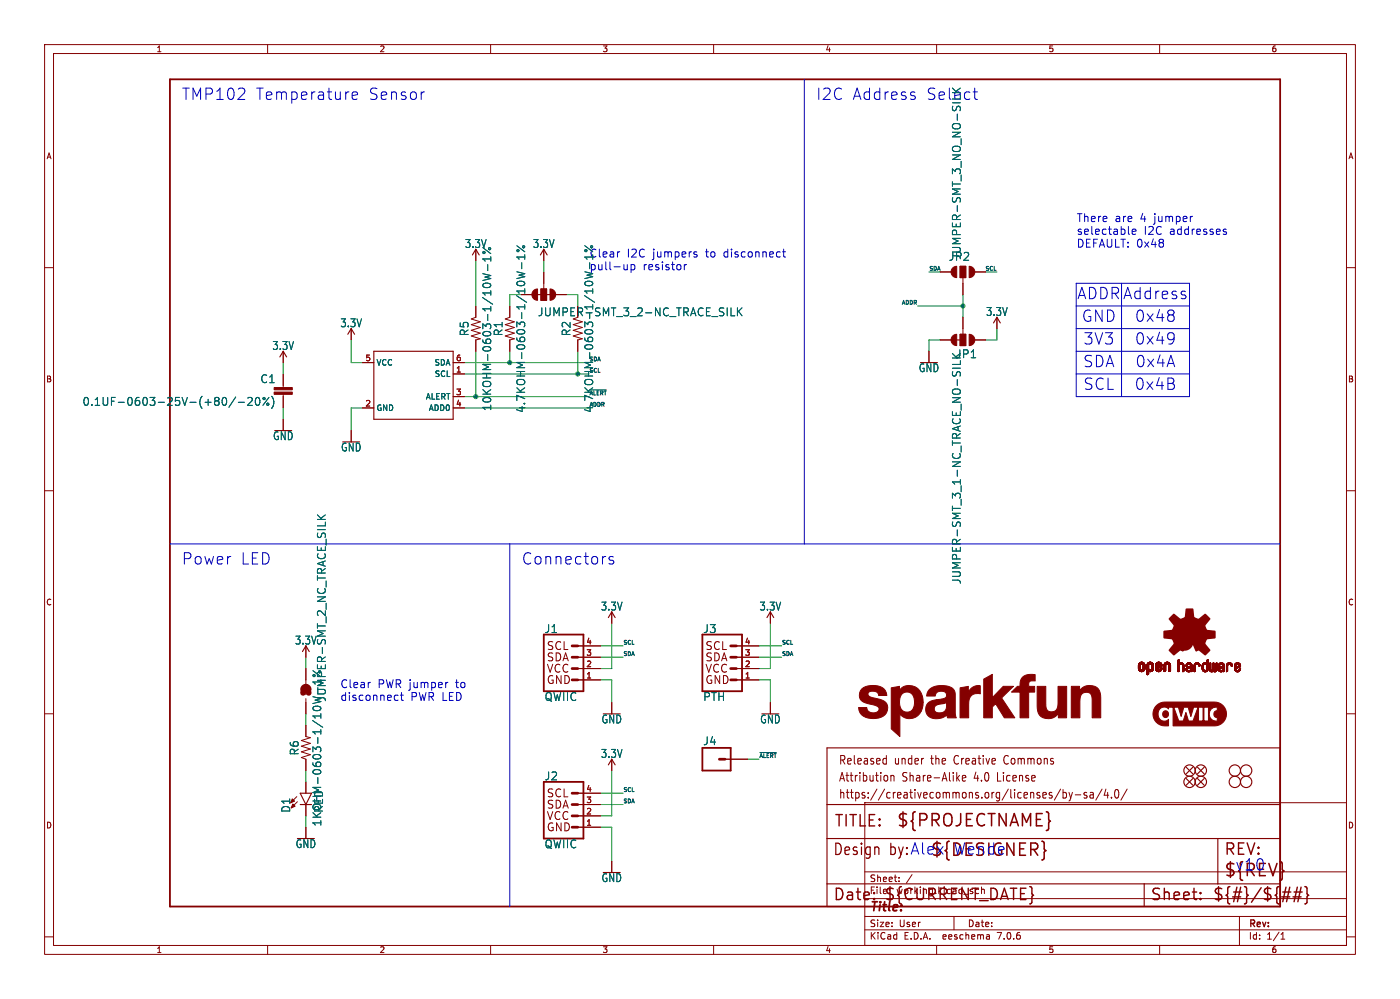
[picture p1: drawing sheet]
<svg xmlns="http://www.w3.org/2000/svg" width="314mm" height="224mm" viewBox="0 0 314 224" stroke-linecap="round" stroke-linejoin="round" font-family="sans-serif">
<defs><g id="words">
<g font-size="3.8" fill="#840000">
<text x="200.9" y="185.7">${PROJECTNAME}</text>
<text x="208.5" y="192.3">${DESIGNER}</text>
<text x="274.3" y="196.9">${REV}</text>
</g>
<g font-size="3.5" fill="#0000c2">
<text x="40.6" y="22.6">TMP102</text>
<text x="57.2" y="22.6">Temperature</text>
<text x="82.4" y="22.6">Sensor</text>
<text x="182.9" y="22.6">I2C</text>
<text x="190.9" y="22.6">Address</text>
<text x="241.5" y="67.3">ADDR</text>
<text x="251.8" y="67.3">Address</text>
<text x="242.5" y="72.4">GND</text>
<text x="242.9" y="77.4">3V3</text>
<text x="254.4" y="77.4">0x49</text>
<text x="254.4" y="72.4">0x48</text>
<text x="242.8" y="82.5">SDA</text>
<text x="254.6" y="82.5">0x4A</text>
<text x="242.9" y="87.6">SCL</text>
<text x="254.4" y="87.6">0x4B</text>
<text x="40.6" y="126.8">Power</text>
<text x="53.8" y="126.8">LED</text>
<text x="116.8" y="126.8">Connectors</text>
<text x="213.6" y="191.8">Wende</text>
<text x="199.4" y="192.1">by:Alex</text>
<text x="276.9" y="195.3">v10</text>
</g>
<text font-size="3.5" fill="#006464" x="207.5" y="22.6">Select</text>
<g font-size="3.5" fill="#840000">
<text x="186.9" y="185.7">TITLE:</text>
<text x="186.7" y="192.1">Design</text>
<text x="274.3" y="192.1">REV:</text>
<text x="186.7" y="202.2">Date:</text>
<text x="198.1" y="202.2">${CURRENT_DATE}</text>
<text x="257.8" y="202.2">Sheet:</text>
<text x="271.8" y="202.2">${#}/${##}</text>
</g>
<text font-size="2.8" fill="#840000" x="194.9" y="204.8">Title:</text>
<g font-size="2.7" fill="#840000">
<text x="188" y="171.7">Released</text>
<text x="200.5" y="171.7">under</text>
<text x="208.9" y="171.7">the</text>
<text x="214.3" y="171.7">Creative</text>
<text x="225.8" y="171.7">Commons</text>
<text x="188" y="175.5">Attribution</text>
<text x="188" y="179.3">https://creativecommons.org/licenses/by-sa/4.0/</text>
<text x="202.2" y="175.5">Share-Alike</text>
<text x="218.5" y="175.5">4.0</text>
<text x="224" y="175.5">License</text>
</g>
<g font-size="2.5" fill="#0000c2">
<text x="241.3" y="49.9">There</text>
<text x="241.3" y="52.8">selectable</text>
<text x="249.9" y="49.9">are</text>
<text x="255.6" y="49.9">4</text>
<text x="256.4" y="52.8">I2C</text>
<text x="258.7" y="49.9">jumper</text>
<text x="262.2" y="52.8">addresses</text>
<text x="140.5" y="57.8">I2C</text>
<text x="146.3" y="57.8">jumpers</text>
<text x="158.2" y="57.8">to</text>
<text x="162.3" y="57.8">disconnect</text>
<text x="241.3" y="55.6">DEFAULT: 0x48</text>
<text x="144" y="60.7">resistor</text>
<text x="76.2" y="154.4">Clear</text>
<text x="84.6" y="154.4">PWR jumper</text>
<text x="102.2" y="154.4">to</text>
<text x="76.2" y="157.2">disconnect</text>
<text x="92" y="157.2">PWR LED</text>
</g>
<g font-size="2.5" fill="#006464">
<text x="104.2" y="55.8">3.3V</text>
<text x="119.4" y="55.8">3.3V</text>
<text x="132.1" y="57.8">Clear</text>
<text x="212.6" y="58.6">JP2</text>
<text x="215.6" y="58.3" transform="rotate(-90 215.6 58.3)">JUMPER-SMT_3_NO_NO-SILK</text>
<text x="132.1" y="60.7">pull-up</text>
<text x="221" y="71">3.3V</text>
<text x="76.2" y="73.6">3.3V</text>
<text x="105.3" y="75.4" transform="rotate(-90 105.3 75.4)">R5</text>
<text x="112.9" y="75.4" transform="rotate(-90 112.9 75.4)">R1</text>
<text x="128.1" y="75.4" transform="rotate(-90 128.1 75.4)">R2</text>
<text x="61" y="78.6">3.3V</text>
<text x="205.9" y="83.6">GND</text>
<text x="214.2" y="80.5">JP1</text>
<text x="58.3" y="86.1">C1</text>
<text x="18.4" y="91.2">0.1UF-0603-25V-(+80/-20%)</text>
<text x="110.3" y="92.2" transform="rotate(-90 110.3 92.2)">10KOHM-0603-1/10W-1%</text>
<text x="118" y="92.6" transform="rotate(-90 118 92.6)">4.7KOHM-0603-1/10W-1%</text>
<text x="133.2" y="92.6" transform="rotate(-90 133.2 92.6)">4.7KOHM-0603-1/10W-1%</text>
<text x="61.1" y="98.9">GND</text>
<text x="76.4" y="101.4">GND</text>
<text x="215.6" y="131" transform="rotate(-90 215.6 131)">JUMPER-SMT_3_1-NC_TRACE_NO-SILK</text>
<text x="134.6" y="137.1">3.3V</text>
<text x="170.2" y="137.1">3.3V</text>
<text x="122" y="142.1">J1</text>
<text x="157.6" y="142.1">J3</text>
<text x="66.1" y="144.7">3.3V</text>
<text x="73.3" y="157.4" transform="rotate(-90 73.3 157.4)">JUMPER-SMT_2_NC_TRACE_SILK</text>
<text x="122" y="157.3">QWIIC</text>
<text x="157.6" y="157.3">PTH</text>
<text x="134.8" y="162.4">GND</text>
<text x="157.6" y="167.2">J4</text>
<text x="170.3" y="162.4">GND</text>
<text x="67.2" y="169.4" transform="rotate(-90 67.2 169.4)">R6</text>
<text x="134.6" y="170.1">3.3V</text>
<text x="122" y="175.1">J2</text>
<text x="65.3" y="182.3" transform="rotate(-90 65.3 182.3)">D1</text>
<text x="72.2" y="185.3" transform="rotate(-90 72.2 185.3)">1KOHM-0603-1/10W-1%</text>
<text x="72.6" y="182.3" transform="rotate(-90 72.6 182.3)">RED</text>
<text x="66.2" y="190.3">GND</text>
<text x="122" y="190.3">QWIIC</text>
<text x="134.8" y="197.9">GND</text>
</g>
<g font-size="2.5" fill="#840000">
<text x="120.5" y="71.1">JUMPER-SMT_3_2-NC_TRACE_SILK</text>
<text x="122.4" y="146">SCL</text>
<text x="122.4" y="148.5">SDA</text>
<text x="158" y="146">SCL</text>
<text x="158" y="148.5">SDA</text>
<text x="122.4" y="153.6">GND</text>
<text x="122.4" y="151.1">VCC</text>
<text x="158" y="153.6">GND</text>
<text x="158" y="151.1">VCC</text>
<text x="122.4" y="179">SCL</text>
<text x="122.4" y="181.6">SDA</text>
<text x="122.4" y="184.1">VCC</text>
<text x="122.4" y="186.6">GND</text>
</g>
<g font-size="2.1" fill="#840000">
<text x="194.9" y="197.9">Sheet:</text>
<text x="194.9" y="200.6">File:</text>
<text x="201" y="200.6">working.kicad_sch</text>
<text x="194.9" y="208">Size:</text>
<text x="201.6" y="208">User</text>
<text x="216.9" y="208">Date:</text>
<text x="279.9" y="208.2">Rev:</text>
<text x="194.9" y="210.8">KiCad</text>
<text x="202.6" y="210.8">E.D.A.</text>
<text x="211.5" y="210.8">eeschema</text>
<text x="223.9" y="210.8">7.0.6</text>
<text x="279.9" y="210.8">Id:</text>
<text x="284" y="210.8">1/1</text>
</g>
<g font-size="1.8" fill="#840000">
<text x="35" y="11.9">1</text>
<text x="85" y="11.9">2</text>
<text x="135" y="11.9">3</text>
<text x="185" y="11.9">4</text>
<text x="235" y="11.9">5</text>
<text x="285" y="11.9">6</text>
<text x="10.3" y="35.9">A</text>
<text x="302.2" y="35.9">A</text>
<text x="10.3" y="85.9">B</text>
<text x="302.1" y="85.9">B</text>
<text x="10.3" y="135.9">C</text>
<text x="302.1" y="135.9">C</text>
<text x="10.3" y="185.9">D</text>
<text x="302.1" y="185.9">D</text>
<text x="35" y="213.8">1</text>
<text x="85" y="213.8">2</text>
<text x="135" y="213.8">3</text>
<text x="185" y="213.8">4</text>
<text x="235" y="213.8">5</text>
<text x="285" y="213.8">6</text>
</g>
<g font-size="1.8" fill="#a90000">
<text x="81.8" y="81">5</text>
<text x="102.2" y="83.6">1</text>
<text x="102.2" y="81">6</text>
<text x="102.2" y="88.6">3</text>
<text x="81.8" y="91.2">2</text>
<text x="102.2" y="91.2">4</text>
<text x="131.4" y="149.6">2</text>
<text x="131.4" y="147.1">3</text>
<text x="131.4" y="144.5">4</text>
<text x="166.9" y="149.6">2</text>
<text x="166.9" y="147.1">3</text>
<text x="166.9" y="144.5">4</text>
<text x="131.4" y="152.1">1</text>
<text x="166.9" y="152.1">1</text>
<text x="131.4" y="177.5">4</text>
<text x="131.4" y="185.2">1</text>
<text x="131.4" y="182.6">2</text>
<text x="131.4" y="180.1">3</text>
</g>
<g font-size="1.8" fill="#006464">
<text x="84.3" y="82.1">VCC</text>
<text x="97.3" y="82.1">SDA</text>
<text x="95.4" y="89.8">ALERT</text>
<text x="97.4" y="84.7">SCL</text>
<text x="84.3" y="92.3">GND</text>
<text x="96.1" y="92.3">ADD0</text>
</g>
<g font-size="1.2" fill="#0f0f0f">
<text x="208.3" y="60.7">SDA</text>
<text x="220.8" y="60.7">SCL</text>
<text x="202" y="68.3">ADDR</text>
<text x="132.1" y="83.6">SCL</text>
<text x="132.1" y="81">SDA</text>
<text x="132.1" y="88.7">~{ALERT}</text>
<text x="139.7" y="147.1">SDA</text>
<text x="139.7" y="144.5">SCL</text>
<text x="175.3" y="147.1">SDA</text>
<text x="175.3" y="144.5">SCL</text>
<text x="170.2" y="169.9">~{ALERT}</text>
<text x="139.7" y="177.6">SCL</text>
<text x="139.7" y="180.1">SDA</text>
</g>
<text font-size="1.2" fill="#006464" x="132.1" y="91.2">ADDR</text>
</g></defs>
<g fill="none" stroke="#840000" stroke-width=".22">
<path d="M10 10h293.9v203.9h-293.9zM12 12h289.9v199.9h-289.9zM60 10v2M110 10v2M160 10v2M210 10v2M260 10v2M10 60h2M106.7 55.9v2.5M121.9 55.9v2.5M215.3 59.7h1.2v2.5h-1.2zM301.9 60h2"/>
<path d="M63.5 78.7v2.6M78.7 73.7v2.5M106.7 68.6v2.5l-1 .4 2 .6-2 .7 2 .6-2 .6 2 .7-2 .6 2 .6-1 .3v2.5M114.3 68.6v2.5l-1 .4 2 .6-2 .7 2 .6-2 .6 2 .7-2 .6 2 .6-1 .3v2.5M116.8 66h2.6M121.3 64.8h1.3v2.5h-1.3zM121.9 61v3.8M124.5 66h2.5M130.6 72.1l-2.1 .7 2.1 .6-2.1 .6 2.1 .7-2.1 .6 2.1 .6-1.1 .3v2.5M208.3 78.7v2.6M210.8 61h2.6M210.8 76.2h2.6"/>
<path d="M215.3 74.9h1.2v2.6h-1.2zM215.9 62.2v3.8M215.9 71.1v3.8M218.4 61h2.6M218.4 76.2h2.6M223.5 71.1v2.6M63.5 83.8v3.1M63.5 88.4v3M63.5 94v2.5M78.7 96.5v2.6M81.3 91.4h2.5M81.3 81.3h2.5"/>
<path d="M101.6 83.8h2.5M101.6 91.4h2.5M101.6 88.9h2.5M101.6 81.3h2.5M10 110h2M301.9 110h2M137.2 137.2v2.5M172.7 137.2v2.5M10 160h2M68.6 144.8v2.5M68.6 149.9v3.4M68.6 156.6v3.4"/>
<path d="M129.5 152.4h5.1M129.5 149.9h5.1M129.5 147.3h5.1M129.5 144.8h5.1M137.2 157.5v2.5M165.1 152.4h5.1M165.1 149.9h5.1M165.1 147.3h5.1M165.1 144.8h5.1M172.7 157.5v2.5M301.9 160h2M66.5 178.6l-1.3 1.4"/>
<path d="M66.7 179.7l-1.4 1.4M68.6 162.6v2.5l1 .3-2 .6 2 .6-2 .7 2 .6-2 .6 2 .7-2 .6 1 .4v2.5M68.6 175.3v2.5M129.5 177.8h5.1M137.2 170.2v2.5M162.6 170.2h5M193.9 179.9h108v32h-108zM198.3 170l.4 .1M198.7 169.3v2M198.7 171.2l-.4 .1M199 174v.9M199.7 173.8v1.3"/>
<path d="M199.7 174l.3-.2 .4 .1v1.2M214.7 174.4l.4 .7M215.1 173.8l-.6 .7M215.8 174.4l.7-.1v-.4l-.5-.1-.2 .3v.9h.7M237.8 176.9l-1.4 2.5M238.3 177v1.9M238.3 177.7l.5-.1 .3 .4-.1 .8h-.7M239.7 177.6l.4 1.3M240.1 178.9l-.4 .6M240.5 177.6l-.4 1.3M241.1 178.2h1.2M243.7 177.7l-.4-.1-.3 .3 .1 .3 .6 .1v.5h-.7"/>
<path d="M244.4 177.7h.7v1.2M245.1 178.1l-.5 .1-.2 .2 .2 .5 .5-.1M247.1 176.9l-1.4 2.5M248 176.9l-.4 1.4h1M248.3 177.6v1.3M249.2 178.7v.2M250.1 177.1l.4-.1a1.34 1.34 0 0 1 0 1.9h-.2a1.44 1.44 0 0 1-.2-1.8zM252.7 176.9l-1.4 2.5M68.6 180.3v2.6M68.6 185.4v2.6M129.5 185.4h5.1M129.5 182.9h5.1"/>
<path d="M129.5 180.3h5.1M137.2 193v2.6M193.9 195.4h108M201.6 197.5v.1M201.6 196.7v.1M204.5 196l-1.3 2M10 210h2M60 211.9v2M110 211.9v2M160 211.9v2M193.9 208.4h108M193.9 205.4h108"/>
<path d="M193.9 201.4h108M210 211.9v2M213.9 205.4v3M221.8 209.6l.1 .9M221.9 210.4l-.2 .1M221.9 209.9h-.2M260 211.9v2M277.9 205.4v6.5M287.2 210.5h.9M287.2 209.4l.4-.4v1.5M301.9 210h2"/>
</g>
<g fill="none" stroke="#840000" stroke-width=".25">
<path d="M105.9 57.2l.8-1.3 .7 1.3M121.2 57.2l.7-1.3 .8 1.3M78 74.9l.7-1.2 .8 1.2M83.8 78.7h17.8v15.3h-17.8zM120.1 66h3.9M213.4 76.2h2.5M222.8 72.4l.7-1.3 .8 1.3M62.7 80l.8-1.3 .8 1.3M136.4 138.4l.8-1.2 .7 1.2M172 138.4l.7-1.2 .8 1.2M67.8 146.1l.8-1.3 .7 1.3M68.6 153.9v1.8"/>
<path d="M67.3 177.8h2.5l-1.2 2.5zM136.4 171.5l.8-1.3 .7 1.3M185.4 167.6h101.6v35.6h-101.6zM265.9 172l1.6 1.5M265.9 174.5l1.6 1.5M267.5 174.5l-1.6 1.5M267.5 172l-1.6 1.5M268.5 174.5l1.5 1.5M268.5 172l1.5 1.5M270 174.5l-1.5 1.5M270 172l-1.5 1.5M67.3 180.3h2.5"/>
<path d="M185.4 198.1h101.6M185.4 180.3h101.6M185.4 188h101.6M256.5 198.1v5.1M273 188v10.1"/>
<circle cx="266.7" cy="172.7" r="1.27"/>
<circle cx="266.7" cy="175.3" r="1.27"/>
<circle cx="269.2" cy="172.7" r="1.27"/>
<circle cx="269.2" cy="175.3" r="1.27"/>
<circle cx="276.9" cy="175.3" r="1.27"/>
<circle cx="276.9" cy="172.7" r="1.27"/>
<circle cx="279.4" cy="172.7" r="1.27"/>
<circle cx="279.4" cy="175.3" r="1.27"/>
</g>
<g fill="#840000" stroke="#840000" stroke-width=".22">
<path d="M205 157.4l2 .1-.5 1.9-1.7-.8z"/>
<path d="M220.6 152.2l1.9-1v5.2l2.4-2.6h2.3l-2.6 2.6 2.9 4.5h-2.3l-2-3.1-.7 .7v2.4h-1.9z"/>
<path d="M209.9 156.9l1.3-.2 .2 1-1.1 .2z"/>
<path d="M215.3 154.2l1.8-.3v1.3a2.32 2.32 0 0 1 2.7-1.5l-.1 1.8a2.07 2.07 0 0 0-2.5 2.6v2.8h-1.9z"/>
<path d="M232.5 153.9h2v1.9a7.8 7.8 0 0 0 .3 3.3 1.42 1.42 0 0 0 1.6 .3 1.42 1.42 0 0 0 .8-1.4v-4.1h2l-.1 7h-1.1a.52 .52 0 0 1-.7-.1 .52 .52 0 0 1 0-.6v-.3a2.67 2.67 0 0 1-4.5 0l-.3-1.7z"/>
<path d="M240.2 153.8h1.2a.51 .51 0 0 1 .6 .1 .51 .51 0 0 1 .1 .7v.2a2.66 2.66 0 0 1 4.4 .1l.3 1v5h-1.9v-2a6.1 6.1 0 0 0-.5-3.5 1.43 1.43 0 0 0-1.5-.1 1.43 1.43 0 0 0-.8 1.4v4.2h-1.9z"/>
<path d="M199.8 154.2l1.9-.4v1a2.87 2.87 0 0 1 3-1.1 2.87 2.87 0 0 1 2.1 2.3l.2 1.5-2-.1a1.76 1.76 0 0 0-.7-1.9 1.76 1.76 0 0 0-2 0 2.97 2.97 0 0 0 .3 3.9 1.58 1.58 0 0 0 2.2-.8l1.7 .8a2.8 2.8 0 0 1-4.7 .6v5.1l-2-1.7z"/>
<path d="M193.2 154.4a4.4 4.4 0 0 1 5 0l.5 .9 .1 .6h-1.8a1.4 1.4 0 0 0-2.4-.5 .89 .89 0 0 0 1 1 5.1 5.1 0 0 1 3.2 1.4 2.36 2.36 0 0 1-2.4 3.2 3.3 3.3 0 0 1-3.8-1.8l-.1-.6h1.8a1.51 1.51 0 0 0 1.2 1.2 1.51 1.51 0 0 0 1.6-.7v-.4a4.1 4.1 0 0 0-2.6-1 1.9 1.9 0 0 1-1.7-1.2 1.9 1.9 0 0 1 .4-2.1z"/>
<path d="M229.3 151.8a4.3 4.3 0 0 1 2.8-.6l-.1 1.4a.93 .93 0 0 0-1 .1 .93 .93 0 0 0-.4 .9v.1a.62 .62 0 0 0 .9 .2h.5v1.2h-1.4v5.8h-1.9v-5.8h-1.9l.8-.8a.98 .98 0 0 1 1.1-.5v-.2a2.66 2.66 0 0 1 .6-1.8z"/>
<path d="M208.4 154.5a4.8 4.8 0 0 1 5.3 0 5.3 5.3 0 0 1 .5 3v2.3l.2 1.1h-1.3a.56 .56 0 0 1-.6-.1 .56 .56 0 0 1-.2-.6 3.2 3.2 0 0 1-4.5-.1 2.17 2.17 0 0 1 .1-2.3 2.17 2.17 0 0 1 2-.9l.4 1a.99 .99 0 0 0-.8 1.3 .99 .99 0 0 0 1.4 .6 1.74 1.74 0 0 0 1.3-2.1v-.3l-.8 .3-.2-1a.9 .9 0 0 0 1-1 .9 .9 0 0 0-1.2-.8 1.1 1.1 0 0 0-1.3 1.1h-1.9l.2-.9z"/>
<path d="M259.3 158.2l.8-.6 1.1-.2h11.1a2.67 2.67 0 0 1 2.7 2.7 2.67 2.67 0 0 1-2.7 2.6h-9.3v-4.2h.2l1.1 3.1h1l.6-1.9 .6 1.9h1l1.1-3.1h.1v3.1h2.2l.6-.4 .6 .3 .8 .1v-.8a.73 .73 0 0 1-.7-.7 .73 .73 0 0 1 .7-.8v-.8h-.1a1.59 1.59 0 0 0-1.5 .9 1.59 1.59 0 0 0 .2 1.8l-.6 .4v-3.1h-1v3.1h-.2v-3.1h-2.1l-.6 2.1-.6-2.1h-1l-.6 2.1-.6-2.1h-2.2v.4a1.45 1.45 0 0 0-1.9-.1 1.45 1.45 0 0 0-.3 1.9 1.33 1.33 0 0 0 2.2 .5v1.5h-.8a2.67 2.67 0 0 1-2.5-1.6 2.67 2.67 0 0 1 .6-2.9z"/>
<path d="M61.5 87.9h4v.5h-4z"/>
<path d="M61.5 86.9h4v.5h-4z"/>
<path d="M213.6 60.1l.9-.4v2.5a1.27 1.27 0 0 1-1.2-.8 1.27 1.27 0 0 1 .3-1.3z"/>
<path d="M215.3 59.7h1.2v2.5h-1.2z"/>
<path d="M217.3 59.7a1.27 1.27 0 0 1 1.3 1.3 1.27 1.27 0 0 1-1.3 1.2z"/>
<path d="M65.7 180.2l.5 .5-.9 .4z"/>
<path d="M119.6 65.1l.9-.3v2.5a1.27 1.27 0 0 1-1.1-.8 1.27 1.27 0 0 1 .2-1.4z"/>
<path d="M121.3 64.8h1.3v2.5h-1.3z"/>
<path d="M123.3 64.8a1.27 1.27 0 0 1 1.3 1.2h-1.3z"/>
<path d="M123.3 66h1.3a1.27 1.27 0 0 1-1.3 1.3z"/>
<path d="M213.6 75.3l.9-.4v2.6a1.27 1.27 0 0 1-1.2-.8 1.27 1.27 0 0 1 .3-1.4z"/>
<path d="M215.3 74.9h1.2v2.6h-1.2z"/>
<path d="M217.3 74.9a1.27 1.27 0 0 1 1.3 1.3 1.27 1.27 0 0 1-1.3 1.3z"/>
<path d="M255.2 149.9h.4z"/>
<path d="M255.2 149.8l.4 .1z"/>
<path d="M255.2 149.8h.4z"/>
<path d="M255.2 149.7l.4 .1z"/>
<path d="M255.2 149.7h.4z"/>
<path d="M255.2 149.6l.4 .1z"/>
<path d="M255.2 149.6h.4z"/>
<path d="M255.2 149.5l.4 .1z"/>
<path d="M255.2 149.5h.4z"/>
<path d="M255.2 149.4l.4 .1z"/>
<path d="M255.2 149.4h.4z"/>
<path d="M255.2 149.3l.4 .1z"/>
<path d="M255.2 149.3h.4z"/>
<path d="M255.2 149.2l.4 .1z"/>
<path d="M255.2 149.2h.4z"/>
<path d="M255.2 149.1l.4 .1z"/>
<path d="M255.2 149.1h.4z"/>
<path d="M255.3 149.9h.4z"/>
<path d="M255.3 149.9h.3z"/>
<path d="M255.3 149.1h.3z"/>
<path d="M255.3 149l.3 .1z"/>
<path d="M255.3 149h.4z"/>
<path d="M255.3 150h.4z"/>
<path d="M255.3 149.9l.4 .1z"/>
<path d="M255.3 148.9l.4 .1z"/>
<path d="M255.3 150.1h.5z"/>
<path d="M255.3 150.1h.4z"/>
<path d="M255.3 150l.4 .1z"/>
<path d="M255.3 148.9h.4z"/>
<path d="M255.3 148.9h.5z"/>
<path d="M255.3 148.8l.5 .1z"/>
<path d="M255.3 150.1l.6 .1z"/>
<path d="M255.3 148.8h.5z"/>
<path d="M255.3 148.8h.6z"/>
<path d="M255.3 150.2h1.3z"/>
<path d="M255.3 150.2h.6z"/>
<path d="M255.3 148.8h1.3z"/>
<path d="M255.4 150.2h1.2z"/>
<path d="M255.4 148.8h1.2z"/>
<path d="M255.4 148.7l1.2 .1z"/>
<path d="M255.4 150.2l1.2 .1z"/>
<path d="M255.4 148.7h1.2z"/>
<path d="M255.4 150.3h1.2z"/>
<path d="M255.4 148.7h1.1z"/>
<path d="M255.4 150.3h1.1z"/>
<path d="M255.4 148.6l1.1 .1z"/>
<path d="M255.5 150.3l1 .1z"/>
<path d="M255.5 148.6h1z"/>
<path d="M255.5 150.4h1z"/>
<path d="M255.5 150.4h.9z"/>
<path d="M255.5 148.6h.9z"/>
<path d="M255.6 148.5l.8 .1z"/>
<path d="M255.6 150.4h.8z"/>
<path d="M255.6 148.5h.8z"/>
<path d="M255.6 150.4l.8 .1z"/>
<path d="M255.6 150.5h.7z"/>
<path d="M255.6 148.5h.7z"/>
<path d="M255.7 150.5h.6z"/>
<path d="M255.7 148.5h.6z"/>
<path d="M255.7 150.5h.5z"/>
<path d="M255.7 148.5h.5z"/>
<path d="M255.8 150.5h.4z"/>
<path d="M255.8 148.4l.4 .1z"/>
<path d="M255.8 150.5h.3z"/>
<path d="M255.8 148.4h.3z"/>
<path d="M255.8 150.5l.3 .1z"/>
<path d="M255.9 150.6h.2z"/>
<path d="M255.9 148.4h.2z"/>
<path d="M256 148.8h.6z"/>
<path d="M256.1 150.2h.5z"/>
<path d="M256.1 148.8h.5z"/>
<path d="M256.1 150.1l.5 .1z"/>
<path d="M256.1 150.1h.5z"/>
<path d="M256.1 148.8l.5 .1z"/>
<path d="M256.1 148.9h.5z"/>
<path d="M256.2 150.1h.5z"/>
<path d="M256.2 148.9h.4z"/>
<path d="M256.2 148.9h.5z"/>
<path d="M256.2 150l.5 .1z"/>
<path d="M256.2 150h.5z"/>
<path d="M256.2 148.9l.5 .1z"/>
<path d="M256.2 149h.5z"/>
<path d="M256.3 150h.4z"/>
<path d="M256.3 149h.4z"/>
<path d="M256.3 149.9l.4 .1z"/>
<path d="M256.3 149.9h.4z"/>
<path d="M256.3 149.1h.4z"/>
<path d="M256.3 149l.4 .1z"/>
<path d="M256.3 149.8l.4 .1z"/>
<path d="M256.3 149.8h.4z"/>
<path d="M256.3 149.7l.4 .1z"/>
<path d="M256.3 149.7h.4z"/>
<path d="M256.3 149.6l.4 .1z"/>
<path d="M256.3 149.6h.4z"/>
<path d="M256.3 149.5l.4 .1z"/>
<path d="M256.3 149.5h.4z"/>
<path d="M256.3 149.4l.4 .1z"/>
<path d="M256.3 149.4h.4z"/>
<path d="M256.3 149.3l.4 .1z"/>
<path d="M256.3 149.3h.4z"/>
<path d="M256.3 149.2l.4 .1z"/>
<path d="M256.3 149.2h.4z"/>
<path d="M256.3 149.1l.4 .1z"/>
<path d="M257.2 151.2h.2z"/>
<path d="M257.2 151.2h.3z"/>
<path d="M257.2 151.1l.3 .1z"/>
<path d="M257.2 151.1h.3z"/>
<path d="M257.2 151l.3 .1z"/>
<path d="M257.2 151h.3z"/>
<path d="M257.2 150.9l.3 .1z"/>
<path d="M257.2 150.9h.3z"/>
<path d="M257.2 150.8l.3 .1z"/>
<path d="M257.2 150.8h.3z"/>
<path d="M257.2 150.7l.3 .1z"/>
<path d="M257.2 150.7h.3z"/>
<path d="M257.2 150.6l.3 .1z"/>
<path d="M257.2 150.6h.3z"/>
<path d="M257.2 150.5l.4 .1z"/>
<path d="M257.2 150.5h.4z"/>
<path d="M257.2 150.5h1z"/>
<path d="M257.2 150.5h1.1z"/>
<path d="M257.2 150.4l1.1 .1z"/>
<path d="M257.2 150.4h1.1z"/>
<path d="M257.2 150.4h1.2z"/>
<path d="M257.2 150.3l1.2 .1z"/>
<path d="M257.2 150.3h1.2z"/>
<path d="M257.2 150.3h1.3z"/>
<path d="M257.2 150.2l1.3 .1z"/>
<path d="M257.2 150.2h1.3z"/>
<path d="M257.2 150.2h.6z"/>
<path d="M257.2 150.1l.6 .1z"/>
<path d="M257.2 150.1h.6z"/>
<path d="M257.2 150.1h.5z"/>
<path d="M257.2 150.1h.4z"/>
<path d="M257.2 150l.4 .1z"/>
<path d="M257.2 150h.4z"/>
<path d="M257.2 149.9l.4 .1z"/>
<path d="M257.2 149.9h.4z"/>
<path d="M257.2 149.9h.3z"/>
<path d="M257.2 149.8l.3 .1z"/>
<path d="M257.2 149.8h.3z"/>
<path d="M257.2 149.7l.3 .1z"/>
<path d="M257.2 149.7h.3z"/>
<path d="M257.2 149.6l.3 .1z"/>
<path d="M257.2 149.6h.3z"/>
<path d="M257.2 149.5l.3 .1z"/>
<path d="M257.2 149.5h.3z"/>
<path d="M257.2 149.4l.3 .1z"/>
<path d="M257.2 149.4h.3z"/>
<path d="M257.2 149.3l.3 .1z"/>
<path d="M257.2 149.3h.3z"/>
<path d="M257.2 149.2l.3 .1z"/>
<path d="M257.2 149.2h.3z"/>
<path d="M257.2 149.1l.3 .1z"/>
<path d="M257.2 149.1h.3z"/>
<path d="M257.2 149.1h.4z"/>
<path d="M257.2 149l.4 .1z"/>
<path d="M257.2 149h.4z"/>
<path d="M257.2 151.2h.1z"/>
<path d="M257.2 148.9l.4 .1z"/>
<path d="M257.2 148.9h.4z"/>
<path d="M257.2 148.9h.5z"/>
<path d="M257.2 148.8l.5 .1z"/>
<path d="M257.2 148.8h.6z"/>
<path d="M257.2 148.8h1.3z"/>
<path d="M257.3 148.8h1.2z"/>
<path d="M257.3 148.7l1.2 .1z"/>
<path d="M257.3 148.7h1.2z"/>
<path d="M257.3 148.7h1.1z"/>
<path d="M257.3 148.6l1.1 .1z"/>
<path d="M257.4 148.6h1z"/>
<path d="M257.4 148.6h.9z"/>
<path d="M257.5 148.6h.8z"/>
<path d="M257.5 148.5l.8 .1z"/>
<path d="M257.5 148.5h.8z"/>
<path d="M257.5 148.5h.7z"/>
<path d="M257.6 148.5h.6z"/>
<path d="M257.6 150.5h.5z"/>
<path d="M257.6 148.5h.5z"/>
<path d="M257.7 150.5h.4z"/>
<path d="M257.7 148.5h.4z"/>
<path d="M257.7 148.4l.4 .1z"/>
<path d="M257.7 148.4h.3z"/>
<path d="M257.8 150.5l.2 .1z"/>
<path d="M257.8 148.4h.2z"/>
<path d="M257.8 150.6h.2z"/>
<path d="M257.9 148.8h.6z"/>
<path d="M258 150.2h.5z"/>
<path d="M258 150.1l.6 .1z"/>
<path d="M258 148.8h.6z"/>
<path d="M258 150.1h.6z"/>
<path d="M258 148.8l.6 .1z"/>
<path d="M258 148.9h.6z"/>
<path d="M258.1 150.1h.5z"/>
<path d="M258.1 148.9h.5z"/>
<path d="M258.1 150l.5 .1z"/>
<path d="M258.1 150h.5z"/>
<path d="M258.1 148.9l.5 .1z"/>
<path d="M258.2 150h.4z"/>
<path d="M258.2 149h.4z"/>
<path d="M258.2 149.9l.4 .1z"/>
<path d="M258.2 149.9h.4z"/>
<path d="M258.2 149l.4 .1z"/>
<path d="M258.2 149.1h.4z"/>
<path d="M258.2 149.8l.4 .1z"/>
<path d="M258.2 149.8h.4z"/>
<path d="M258.2 149.7l.4 .1z"/>
<path d="M258.2 149.7h.4z"/>
<path d="M258.2 149.6l.4 .1z"/>
<path d="M258.2 149.6h.4z"/>
<path d="M258.2 149.5l.4 .1z"/>
<path d="M258.2 149.5h.4z"/>
<path d="M258.2 149.4l.4 .1z"/>
<path d="M258.2 149.4h.4z"/>
<path d="M258.2 149.3l.4 .1z"/>
<path d="M258.2 149.3h.4z"/>
<path d="M258.2 149.2l.4 .1z"/>
<path d="M258.2 149.2h.4z"/>
<path d="M258.2 149.1l.4 .1z"/>
<path d="M259.1 150h.4z"/>
<path d="M259.1 149.9l.4 .1z"/>
<path d="M259.1 149.9h.4z"/>
<path d="M259.1 149.8l.4 .1z"/>
<path d="M259.1 149.8h.4z"/>
<path d="M259.1 149.8h.5z"/>
<path d="M259.1 149.7l.6 .1z"/>
<path d="M259.1 149.7h.6z"/>
<path d="M259.1 149.7h.7z"/>
<path d="M259.1 149.6l.8 .1z"/>
<path d="M259.1 149.6h.8z"/>
<path d="M259.1 149.6h.9z"/>
<path d="M259.1 149.6h1z"/>
<path d="M259.1 149.5l1 .1z"/>
<path d="M259.1 149.5h1z"/>
<path d="M259.1 149.5h1.1z"/>
<path d="M259.1 149.5h1.2z"/>
<path d="M259.1 149.4l1.2 .1z"/>
<path d="M259.1 149.4h1.2z"/>
<path d="M259.1 149.4h1.3z"/>
<path d="M259.1 149.4h1.4z"/>
<path d="M259.1 149.4h.4z"/>
<path d="M259.1 149.3l.4 .1z"/>
<path d="M259.1 149.3h.3z"/>
<path d="M259.1 149.2l.3 .1z"/>
<path d="M259.1 149.2h.3z"/>
<path d="M259.1 149.1l.3 .1z"/>
<path d="M259.1 149.1h.4z"/>
<path d="M259.1 149l.4 .1z"/>
<path d="M259.1 149h.4z"/>
<path d="M259.1 150.1h.5z"/>
<path d="M259.1 150l.4 .1z"/>
<path d="M259.1 148.9l.4 .1z"/>
<path d="M259.1 148.9h.4z"/>
<path d="M259.1 148.9h.5z"/>
<path d="M259.1 150.1h.6z"/>
<path d="M259.1 150.1l.6 .1z"/>
<path d="M259.1 148.8l.6 .1z"/>
<path d="M259.1 148.8h.6z"/>
<path d="M259.2 150.2h1.2z"/>
<path d="M259.2 150.2h.5z"/>
<path d="M259.2 148.8h.5z"/>
<path d="M259.2 148.8h1.2z"/>
<path d="M259.2 148.7l1.2 .1z"/>
<path d="M259.2 148.7h1.2z"/>
<path d="M259.2 150.2l1.2 .1z"/>
<path d="M259.2 150.3h1.2z"/>
<path d="M259.2 150.3h1.1z"/>
<path d="M259.3 150.3h1z"/>
<path d="M259.3 148.7h1z"/>
<path d="M259.3 148.6l1 .1z"/>
<path d="M259.3 150.3l1 .1z"/>
<path d="M259.3 148.6h1z"/>
<path d="M259.3 150.4h1z"/>
<path d="M259.3 150.4h.9z"/>
<path d="M259.4 148.6h.9z"/>
<path d="M259.4 150.4h.8z"/>
<path d="M259.4 148.6h.8z"/>
<path d="M259.4 148.5l.8 .1z"/>
<path d="M259.4 150.4l.8 .1z"/>
<path d="M259.4 148.5h.8z"/>
<path d="M259.4 150.5h.8z"/>
<path d="M259.4 148.5h.7z"/>
<path d="M259.5 150.5h.6z"/>
<path d="M259.5 148.5h.6z"/>
<path d="M259.5 149.4h1z"/>
<path d="M259.6 149.3l.9 .1z"/>
<path d="M259.6 148.5h.4z"/>
<path d="M259.6 150.5h.4z"/>
<path d="M259.6 149.3h.9z"/>
<path d="M259.6 148.4l.4 .1z"/>
<path d="M259.7 150.5l.2 .1z"/>
<path d="M259.7 149.3h.8z"/>
<path d="M259.7 148.4h.2z"/>
<path d="M259.7 150.6h.2z"/>
<path d="M259.8 149.3h.7z"/>
<path d="M259.8 149.2l.7 .1z"/>
<path d="M259.9 149.2h.6z"/>
<path d="M259.9 148.8h.5z"/>
<path d="M259.9 150.2h.5z"/>
<path d="M259.9 148.8h.6z"/>
<path d="M259.9 150.1l.5 .1z"/>
<path d="M259.9 150.1h.5z"/>
<path d="M259.9 148.8l.6 .1z"/>
<path d="M259.9 148.9h.6z"/>
<path d="M260 150.1h.4z"/>
<path d="M260 150.1h.5z"/>
<path d="M260 149.2h.5z"/>
<path d="M260 148.9h.5z"/>
<path d="M260 148.9l.5 .1z"/>
<path d="M260.1 150l.4 .1z"/>
<path d="M260.1 149h.4z"/>
<path d="M260.1 150h.4z"/>
<path d="M260.1 149.1l.4 .1z"/>
<path d="M260.1 149.1h.4z"/>
<path d="M260.1 149l.4 .1z"/>
<path d="M260.1 149.9l.4 .1z"/>
<path d="M260.1 149.9h.4z"/>
<path d="M260.2 149.9h.3z"/>
<path d="M260.2 149.8l.3 .1z"/>
<path d="M260.2 149.8h.3z"/>
<path d="M260.2 149.7l.3 .1z"/>
<path d="M260.2 149.7h.3z"/>
<path d="M260.3 149.7h.2z"/>
<path d="M261 150.5h.2z"/>
<path d="M261 150.5h.3z"/>
<path d="M261 150.4l.3 .1z"/>
<path d="M261 150.4h.3z"/>
<path d="M261 150.4h.4z"/>
<path d="M261 150.3l.4 .1z"/>
<path d="M261 150.3h.4z"/>
<path d="M261 150.2l.4 .1z"/>
<path d="M261 150.2h.4z"/>
<path d="M261 150.1l.4 .1z"/>
<path d="M261 150.1h.4z"/>
<path d="M261 150l.4 .1z"/>
<path d="M261 150h.4z"/>
<path d="M261 149.9l.4 .1z"/>
<path d="M261 149.9h.4z"/>
<path d="M261 149.8l.4 .1z"/>
<path d="M261 149.8h.4z"/>
<path d="M261 149.7l.4 .1z"/>
<path d="M261 149.7h.4z"/>
<path d="M261 149.6l.4 .1z"/>
<path d="M261 149.6h.4z"/>
<path d="M261 149.5l.4 .1z"/>
<path d="M261 149.5h.4z"/>
<path d="M261 149.4l.4 .1z"/>
<path d="M261 149.4h.4z"/>
<path d="M261 149.3l.4 .1z"/>
<path d="M261 149.3h.4z"/>
<path d="M261 149.2l.4 .1z"/>
<path d="M261 149.2h.4z"/>
<path d="M261 149.1l.4 .1z"/>
<path d="M261 149.1h.4z"/>
<path d="M261 149l.4 .1z"/>
<path d="M261 149h.4z"/>
<path d="M261 150.5h.1z"/>
<path d="M261 148.9l.4 .1z"/>
<path d="M261 148.9h.4z"/>
<path d="M261 148.9h.5z"/>
<path d="M261 148.9h.6z"/>
<path d="M261 148.8l.6 .1z"/>
<path d="M261 148.8h.6z"/>
<path d="M261.1 148.8h.6z"/>
<path d="M261.1 148.8h1.3z"/>
<path d="M261.1 148.8h1.2z"/>
<path d="M261.1 148.7l1.2 .1z"/>
<path d="M261.1 148.7h1.2z"/>
<path d="M261.2 148.7h1.1z"/>
<path d="M261.2 148.6l1 .1z"/>
<path d="M261.2 148.6h1z"/>
<path d="M261.3 148.6h.8z"/>
<path d="M261.3 148.5l.8 .1z"/>
<path d="M261.3 148.5h.8z"/>
<path d="M261.4 148.5h.6z"/>
<path d="M261.5 148.5h.4z"/>
<path d="M261.5 148.4l.4 .1z"/>
<path d="M261.6 148.4h.3z"/>
<path d="M261.6 148.4h.2z"/>
<path d="M261.8 148.8h.6z"/>
<path d="M261.9 148.8l.5 .1z"/>
<path d="M261.9 148.9h.5z"/>
<path d="M262 148.9h.4z"/>
<path d="M262 148.9l.4 .1z"/>
<path d="M262 149h.4z"/>
<path d="M262 149l.4 .1z"/>
<path d="M262 150.5h.3z"/>
<path d="M262 150.4l.4 .1z"/>
<path d="M262 150.4h.4z"/>
<path d="M262 150.4h.5z"/>
<path d="M262 150.3l.5 .1z"/>
<path d="M262 150.3h.5z"/>
<path d="M262 150.2l.5 .1z"/>
<path d="M262 150.2h.5z"/>
<path d="M262 150.1l.5 .1z"/>
<path d="M262 150.1h.5z"/>
<path d="M262 150l.5 .1z"/>
<path d="M262 150h.5z"/>
<path d="M262 149.9l.5 .1z"/>
<path d="M262 149.9h.5z"/>
<path d="M262 149.8l.5 .1z"/>
<path d="M262 149.8h.5z"/>
<path d="M262 149.7l.5 .1z"/>
<path d="M262 149.7h.5z"/>
<path d="M262 149.6l.5 .1z"/>
<path d="M262 149.6h.5z"/>
<path d="M262 149.5l.5 .1z"/>
<path d="M262 149.5h.5z"/>
<path d="M262 149.4l.5 .1z"/>
<path d="M262 149.4h.5z"/>
<path d="M262 149.3l.5 .1z"/>
<path d="M262 149.3h.5z"/>
<path d="M262 149.2l.5 .1z"/>
<path d="M262 149.2h.5z"/>
<path d="M262 149.1l.5 .1z"/>
<path d="M262 149.1h.5z"/>
<path d="M262 149.1h.4z"/>
<path d="M262.1 150.5h.2z"/>
<path d="M262.1 150.5h.1z"/>
<path d="M264.1 150.5h.1z"/>
<path d="M264.1 150.5h.2z"/>
<path d="M264.1 148.1h.3z"/>
<path d="M264.1 150.5h.3z"/>
<path d="M264.1 150.4l.3 .1z"/>
<path d="M264.1 150.4h.3z"/>
<path d="M264.1 150.3l.3 .1z"/>
<path d="M264.1 150.3h.3z"/>
<path d="M264.1 150.2l.3 .1z"/>
<path d="M264.1 150.2h.3z"/>
<path d="M264.1 150.1l.3 .1z"/>
<path d="M264.1 150.1h.3z"/>
<path d="M264.1 150l.3 .1z"/>
<path d="M264.1 150h.3z"/>
<path d="M264.1 149.9l.3 .1z"/>
<path d="M264.1 149.9h.3z"/>
<path d="M264.1 149.8l.3 .1z"/>
<path d="M264.1 149.8h.3z"/>
<path d="M264.1 149.7l.3 .1z"/>
<path d="M264.1 149.7h.3z"/>
<path d="M264.1 149.6l.3 .1z"/>
<path d="M264.1 149.6h.3z"/>
<path d="M264.1 149.5l.3 .1z"/>
<path d="M264.1 149.5h.3z"/>
<path d="M264.1 149.4l.3 .1z"/>
<path d="M264.1 149.4h.3z"/>
<path d="M264.1 149.3l.3 .1z"/>
<path d="M264.1 149.3h.3z"/>
<path d="M264.1 149.2l.3 .1z"/>
<path d="M264.1 149.2h.3z"/>
<path d="M264.1 149.1l.3 .1z"/>
<path d="M264.1 149.1h.3z"/>
<path d="M264.1 149l.3 .1z"/>
<path d="M264.1 149h.3z"/>
<path d="M264.1 149h.4z"/>
<path d="M264.1 148.9l.4 .1z"/>
<path d="M264.1 148.9h.4z"/>
<path d="M264.1 148.9h.5z"/>
<path d="M264.1 148.9h.6z"/>
<path d="M264.1 148.8l.6 .1z"/>
<path d="M264.1 148.8h1.2z"/>
<path d="M264.1 148.7l1.2 .1z"/>
<path d="M264.1 148.7h1.1z"/>
<path d="M264.1 148.7h1z"/>
<path d="M264.1 148.6l1 .1z"/>
<path d="M264.1 148.6h1z"/>
<path d="M264.1 148.6h.3z"/>
<path d="M264.1 148.5l.3 .1z"/>
<path d="M264.1 148.5h.3z"/>
<path d="M264.1 148.4l.3 .1z"/>
<path d="M264.1 148.4h.3z"/>
<path d="M264.1 148.3l.3 .1z"/>
<path d="M264.1 148.3h.3z"/>
<path d="M264.1 148.2l.3 .1z"/>
<path d="M264.1 148.2h.3z"/>
<path d="M264.1 148.1l.3 .1z"/>
<path d="M264.1 148l.3 .1z"/>
<path d="M264.1 148h.3z"/>
<path d="M264.2 147.9l.2 .1z"/>
<path d="M264.2 147.9h.2z"/>
<path d="M264.5 148.6h.6z"/>
<path d="M264.5 148.6h.5z"/>
<path d="M264.6 148.6h.4z"/>
<path d="M264.8 148.8l.5 .1z"/>
<path d="M264.9 148.9h.4z"/>
<path d="M265 148.9h.4z"/>
<path d="M265 148.9l.4 .1z"/>
<path d="M265 149h.4z"/>
<path d="M265.1 149h.3z"/>
<path d="M265.1 149l.3 .1z"/>
<path d="M265.1 149.1h.3z"/>
<path d="M265.2 149.1h.3z"/>
<path d="M265.2 149.1h.2z"/>
<path d="M265.2 149.2h.3z"/>
<path d="M265.2 149.1l.3 .1z"/>
<path d="M265.2 150.5h.1z"/>
<path d="M265.2 150.5h.2z"/>
<path d="M265.2 150.4l.2 .1z"/>
<path d="M265.2 150.4h.2z"/>
<path d="M265.2 150.4h.3z"/>
<path d="M265.2 150.3l.3 .1z"/>
<path d="M265.2 150.3h.3z"/>
<path d="M265.2 150.2l.3 .1z"/>
<path d="M265.2 150.2h.3z"/>
<path d="M265.2 150.1l.3 .1z"/>
<path d="M265.2 150.1h.3z"/>
<path d="M265.2 150l.3 .1z"/>
<path d="M265.2 150h.3z"/>
<path d="M265.2 149.9l.3 .1z"/>
<path d="M265.2 149.9h.3z"/>
<path d="M265.2 149.8l.3 .1z"/>
<path d="M265.2 149.8h.3z"/>
<path d="M265.2 149.7l.3 .1z"/>
<path d="M265.2 149.7h.3z"/>
<path d="M265.2 149.6l.3 .1z"/>
<path d="M265.2 149.6h.3z"/>
<path d="M265.2 149.5l.3 .1z"/>
<path d="M265.2 149.5h.3z"/>
<path d="M265.2 149.4l.3 .1z"/>
<path d="M265.2 149.4h.3z"/>
<path d="M265.2 149.3l.3 .1z"/>
<path d="M265.2 149.3h.3z"/>
<path d="M265.2 149.2l.3 .1z"/>
<path d="M265.9 150.1h.3z"/>
<path d="M265.9 150l.3 .1z"/>
<path d="M265.9 150h.3z"/>
<path d="M265.9 149.3h.2z"/>
<path d="M265.9 149.3h.3z"/>
<path d="M265.9 149.2l.3 .1z"/>
<path d="M265.9 149.2h.3z"/>
<path d="M265.9 150.2h.4z"/>
<path d="M265.9 150.1l.3 .1z"/>
<path d="M265.9 149.9l.3 .1z"/>
<path d="M265.9 149.9h.3z"/>
<path d="M265.9 149.9h.4z"/>
<path d="M265.9 149.3h.1z"/>
<path d="M265.9 149.1l.3 .1z"/>
<path d="M265.9 149.1h.3z"/>
<path d="M265.9 149.8l.4 .1z"/>
<path d="M265.9 149.1h.4z"/>
<path d="M265.9 149l.4 .1z"/>
<path d="M265.9 150.3h.5z"/>
<path d="M265.9 150.2l.4 .1z"/>
<path d="M265.9 149.8h.5z"/>
<path d="M265.9 149.8h.6z"/>
<path d="M265.9 149h.4z"/>
<path d="M266 150.3h.8z"/>
<path d="M266 150.3h.4z"/>
<path d="M266 149.8h.5z"/>
<path d="M266 149h.3z"/>
<path d="M266 148.9l.3 .1z"/>
<path d="M266 148.9h.4z"/>
<path d="M266 149.7l.6 .1z"/>
<path d="M266 150.3l.8 .1z"/>
<path d="M266 149.7h.6z"/>
<path d="M266 150.4h.8z"/>
<path d="M266 149.7h.7z"/>
<path d="M266 148.9h.5z"/>
<path d="M266 148.8l.6 .1z"/>
<path d="M266 148.8h1.1z"/>
<path d="M266.1 150.4h.7z"/>
<path d="M266.1 149.7h.6z"/>
<path d="M266.1 148.8h1z"/>
<path d="M266.1 149.7h.7z"/>
<path d="M266.1 150.4l.7 .1z"/>
<path d="M266.1 150.5h.7z"/>
<path d="M266.1 149.6l.7 .1z"/>
<path d="M266.1 149.6h.7z"/>
<path d="M266.1 148.7l1 .1z"/>
<path d="M266.1 149.6h.8z"/>
<path d="M266.1 148.7h1z"/>
<path d="M266.1 148.7h.9z"/>
<path d="M266.2 148.7h.8z"/>
<path d="M266.2 150.5h.6z"/>
<path d="M266.2 149.6h1.1z"/>
<path d="M266.3 150.5h.5z"/>
<path d="M266.3 148.6l.6 .1z"/>
<path d="M266.3 149.6h1z"/>
<path d="M266.3 150.5l.5 .1z"/>
<path d="M266.3 148.6h.6z"/>
<path d="M266.3 150.6h.5z"/>
<path d="M266.3 149.5l1 .1z"/>
<path d="M266.3 150.6h.4z"/>
<path d="M266.3 149.5h1z"/>
<path d="M266.3 148.6h.5z"/>
<path d="M266.4 149.5h.9z"/>
<path d="M266.4 148.6h.4z"/>
<path d="M266.5 149.5h.8z"/>
<path d="M266.5 150.3h.2z"/>
<path d="M266.5 149.4l.8 .1z"/>
<path d="M266.5 149.4h.8z"/>
<path d="M266.5 148.6h.2z"/>
<path d="M266.6 150.3h.1z"/>
<path d="M266.6 149.4h.7z"/>
<path d="M266.6 148.8l.6 .1z"/>
<path d="M266.7 148.9h.5z"/>
<path d="M266.7 149.4h.6z"/>
<path d="M266.7 149.3l.6 .1z"/>
<path d="M266.8 148.9h.4z"/>
<path d="M266.8 149.3h.5z"/>
<path d="M266.8 148.9l.4 .1z"/>
<path d="M266.8 149h.4z"/>
<path d="M266.9 149h.3z"/>
<path d="M266.9 149.3h.4z"/>
<path d="M266.9 149.6h.4z"/>
<path d="M266.9 149.1h.4z"/>
<path d="M266.9 149l.4 .1z"/>
<path d="M266.9 149.2l.4 .1z"/>
<path d="M267 149.7h.3z"/>
<path d="M267 149.6l.3 .1z"/>
<path d="M267 149.2h.3z"/>
<path d="M267 149.1l.3 .1z"/>
<path d="M267 149.1h.3z"/>
<path d="M267 150.5h.1z"/>
<path d="M267 150.5h.2z"/>
<path d="M267 150.5h.3z"/>
<path d="M267 150.4l.3 .1z"/>
<path d="M267 150.4h.3z"/>
<path d="M267 150.3l.3 .1z"/>
<path d="M267 150.3h.3z"/>
<path d="M267 150.2l.3 .1z"/>
<path d="M267 150.2h.3z"/>
<path d="M267 150.1l.3 .1z"/>
<path d="M267 150.1h.3z"/>
<path d="M267 150l.3 .1z"/>
<path d="M267 150h.3z"/>
<path d="M267 149.9l.3 .1z"/>
<path d="M267 149.9h.3z"/>
<path d="M267 149.8l.3 .1z"/>
<path d="M267 149.8h.3z"/>
<path d="M267 149.7l.3 .1z"/>
<path d="M267.7 150.5h.2z"/>
<path d="M267.7 150.5h.3z"/>
<path d="M267.7 150.4l.3 .1z"/>
<path d="M267.7 150.4h.3z"/>
<path d="M267.7 150.3l.3 .1z"/>
<path d="M267.7 150.3h.3z"/>
<path d="M267.7 150.2l.3 .1z"/>
<path d="M267.7 150.2h.3z"/>
<path d="M267.7 150.1l.3 .1z"/>
<path d="M267.7 150.1h.3z"/>
<path d="M267.7 150l.3 .1z"/>
<path d="M267.7 150h.3z"/>
<path d="M267.7 149.9l.3 .1z"/>
<path d="M267.7 149.9h.3z"/>
<path d="M267.7 149.8l.3 .1z"/>
<path d="M267.7 149.8h.3z"/>
<path d="M267.7 149.7l.3 .1z"/>
<path d="M267.7 149.7h.3z"/>
<path d="M267.7 149.6l.3 .1z"/>
<path d="M267.7 149.6h.3z"/>
<path d="M267.7 149.5l.3 .1z"/>
<path d="M267.7 149.5h.3z"/>
<path d="M267.7 149.4l.3 .1z"/>
<path d="M267.7 149.4h.3z"/>
<path d="M267.7 149.3l.3 .1z"/>
<path d="M267.7 149.3h.3z"/>
<path d="M267.7 149.2l.3 .1z"/>
<path d="M267.7 149.2h.3z"/>
<path d="M267.7 149.1l.3 .1z"/>
<path d="M267.7 149.1h.3z"/>
<path d="M267.7 149.1h.4z"/>
<path d="M267.7 149l.4 .1z"/>
<path d="M267.7 149h.4z"/>
<path d="M267.8 149h.3z"/>
<path d="M267.8 148.9l.4 .1z"/>
<path d="M267.8 148.9h.4z"/>
<path d="M267.8 148.9h.5z"/>
<path d="M267.8 148.8l.6 .1z"/>
<path d="M267.9 148.8h1.1z"/>
<path d="M267.9 148.8h1z"/>
<path d="M267.9 148.7l1 .1z"/>
<path d="M267.9 148.7h1z"/>
<path d="M268 148.7h.8z"/>
<path d="M268.1 148.6l.7 .1z"/>
<path d="M268.1 148.6h.6z"/>
<path d="M268.2 148.6h.4z"/>
<path d="M268.3 148.6h.1z"/>
<path d="M268.4 148.8l.6 .1z"/>
<path d="M268.5 148.9h.5z"/>
<path d="M268.6 148.9h.4z"/>
<path d="M268.7 148.9l.3 .1z"/>
<path d="M268.7 149h.3z"/>
<path d="M268.7 149h.4z"/>
<path d="M268.7 149.1h.4z"/>
<path d="M268.7 149l.4 .1z"/>
<path d="M268.8 149.1h.3z"/>
<path d="M268.8 149.2h.3z"/>
<path d="M268.8 149.1l.3 .1z"/>
<path d="M268.8 149.2l.2 .1z"/>
<path d="M268.8 149.3h.2z"/>
<path d="M268.8 149.3h.1z"/>
<path d="M269.5 149.9h.3z"/>
<path d="M269.5 149.8l.3 .1z"/>
<path d="M269.5 149.8h.3z"/>
<path d="M269.5 149.7l.3 .1z"/>
<path d="M269.5 149.7h.3z"/>
<path d="M269.5 149.6l.3 .1z"/>
<path d="M269.5 149.6h.3z"/>
<path d="M269.5 149.5l.3 .1z"/>
<path d="M269.5 149.5h.3z"/>
<path d="M269.5 149.4l.3 .1z"/>
<path d="M269.5 149.4h.3z"/>
<path d="M269.5 149.3l.3 .1z"/>
<path d="M269.5 149.3h.3z"/>
<path d="M269.5 149.2l.3 .1z"/>
<path d="M269.5 150h.3z"/>
<path d="M269.5 149.9l.3 .1z"/>
<path d="M269.5 149.2h.3z"/>
<path d="M269.5 149.1l.3 .1z"/>
<path d="M269.5 149.1h.3z"/>
<path d="M269.6 150.1h.2z"/>
<path d="M269.6 150l.2 .1z"/>
<path d="M269.6 150h.2z"/>
<path d="M269.6 149.1h.2z"/>
<path d="M269.6 150.1h.3z"/>
<path d="M269.6 149.1h.3z"/>
<path d="M269.6 149l.3 .1z"/>
<path d="M269.6 149h.3z"/>
<path d="M269.6 150.2h.3z"/>
<path d="M269.6 150.1l.3 .1z"/>
<path d="M269.6 150.2h.4z"/>
<path d="M269.6 149h.4z"/>
<path d="M269.6 148.9l.4 .1z"/>
<path d="M269.6 148.9h.4z"/>
<path d="M269.6 150.2l.4 .1z"/>
<path d="M269.6 150.3h.5z"/>
<path d="M269.6 148.9h.5z"/>
<path d="M269.7 150.3h1.1z"/>
<path d="M269.7 150.3h.5z"/>
<path d="M269.7 148.9h.4z"/>
<path d="M269.7 148.8l.5 .1z"/>
<path d="M269.7 148.8h1.2z"/>
<path d="M269.7 150.3h1z"/>
<path d="M269.7 150.3l1 .1z"/>
<path d="M269.7 150.4h1z"/>
<path d="M269.7 148.7l1.2 .1z"/>
<path d="M269.7 148.7h1.2z"/>
<path d="M269.8 150.4h.9z"/>
<path d="M269.8 148.7h1.1z"/>
<path d="M269.8 150.4l.8 .1z"/>
<path d="M269.8 150.5h.8z"/>
<path d="M269.9 150.5h.7z"/>
<path d="M269.9 148.6l1 .1z"/>
<path d="M269.9 148.6h.6z"/>
<path d="M269.9 150.5h.6z"/>
<path d="M270 150.5l.5 .1z"/>
<path d="M270 148.6h.5z"/>
<path d="M270 150.6h.4z"/>
<path d="M270 148.6h.4z"/>
<path d="M270.1 148.6h.2z"/>
<path d="M270.2 148.8l.7 .1z"/>
<path d="M270.3 150.3h.5z"/>
<path d="M270.3 148.9h.6z"/>
<path d="M270.4 148.9h.5z"/>
<path d="M270.4 150.3h.4z"/>
<path d="M270.4 150.2l.4 .1z"/>
<path d="M270.4 150.2h.4z"/>
<path d="M270.5 148.9h.4z"/>
<path d="M270.5 150.2h.3z"/>
<path d="M270.5 148.9l.4 .1z"/>
<path d="M270.5 149h.4z"/>
<path d="M270.5 150.1l.3 .1z"/>
<path d="M270.5 150.1h.3z"/>
<path d="M270.5 150.1h.4z"/>
<path d="M270.6 150.1h.3z"/>
<path d="M270.6 149l.3 .1z"/>
<path d="M270.6 148.6h.3z"/>
<path d="M270.6 149.1h.3z"/>
<path d="M270.6 150l.3 .1z"/>
<path d="M270.6 150h.3z"/>
<path d="M270.6 149.9l.3 .1z"/>
<path d="M270.6 149.9h.3z"/>
<path d="M270.6 149.8h.3z"/>
<path d="M270.6 149.7h.3z"/>
<path d="M270.6 149.6h.3z"/>
<path d="M270.6 149.5h.3z"/>
<path d="M270.6 149.4h.3z"/>
<path d="M270.6 149.3l.3 .1z"/>
<path d="M270.6 149.3h.3z"/>
<path d="M270.6 149.2h.3z"/>
<path d="M270.6 149.1l.3 .1z"/>
<path d="M270.6 148.5l.3 .1z"/>
<path d="M270.6 148.5h.3z"/>
<path d="M270.6 148.4l.3 .1z"/>
<path d="M270.6 148.4h.3z"/>
<path d="M270.6 148.3l.3 .1z"/>
<path d="M270.6 148.3h.3z"/>
<path d="M270.6 148.2l.3 .1z"/>
<path d="M270.6 148.2h.3z"/>
<path d="M270.6 148.1h.3z"/>
<path d="M270.6 148l.3 .1z"/>
<path d="M270.6 148h.3z"/>
<path d="M270.6 149.8l.3 .1z"/>
<path d="M270.6 149.7l.3 .1z"/>
<path d="M270.6 149.6l.3 .1z"/>
<path d="M270.6 149.5l.3 .1z"/>
<path d="M270.6 149.4l.3 .1z"/>
<path d="M270.6 149.2l.3 .1z"/>
<path d="M270.6 148.1l.3 .1z"/>
<path d="M270.7 147.9l.2 .1z"/>
<path d="M270.7 147.9h.2z"/>
<path d="M270.8 147.9h.1z"/>
<path d="M271.2 150.1h.3z"/>
<path d="M271.2 150l.3 .1z"/>
<path d="M271.2 150h.3z"/>
<path d="M271.2 149.9l.3 .1z"/>
<path d="M271.2 149.9h.3z"/>
<path d="M271.2 149.8l.3 .1z"/>
<path d="M271.2 149.8h.3z"/>
<path d="M271.2 149.7l.3 .1z"/>
<path d="M271.2 149.7h.3z"/>
<path d="M271.2 149.6l.3 .1z"/>
<path d="M271.2 149.6h.3z"/>
<path d="M271.2 149.5l.3 .1z"/>
<path d="M271.2 149.5h.3z"/>
<path d="M271.2 149.4l.3 .1z"/>
<path d="M271.2 149.4h.3z"/>
<path d="M271.2 149.3l.3 .1z"/>
<path d="M271.2 149.3h.3z"/>
<path d="M271.2 149.2l.3 .1z"/>
<path d="M271.2 149.2h.3z"/>
<path d="M271.2 149.1l.3 .1z"/>
<path d="M271.2 149.1h.3z"/>
<path d="M271.2 149l.3 .1z"/>
<path d="M271.2 149h.3z"/>
<path d="M271.2 148.9l.3 .1z"/>
<path d="M271.2 148.9h.3z"/>
<path d="M271.2 148.8l.3 .1z"/>
<path d="M271.2 148.8h.3z"/>
<path d="M271.2 148.7l.3 .1z"/>
<path d="M271.2 148.7h.3z"/>
<path d="M271.2 150.2h.3z"/>
<path d="M271.2 150.1l.3 .1z"/>
<path d="M271.2 150.3h.4z"/>
<path d="M271.2 150.2l.3 .1z"/>
<path d="M271.2 150.3h1.6z"/>
<path d="M271.3 150.3l1.5 .1z"/>
<path d="M271.3 150.3h1.5z"/>
<path d="M271.3 148.6l.2 .1z"/>
<path d="M271.3 150.4h1.5z"/>
<path d="M271.3 150.4h1.4z"/>
<path d="M271.3 148.6h.2z"/>
<path d="M271.3 150.4l1.4 .1z"/>
<path d="M271.3 150.5h1.4z"/>
<path d="M271.4 150.5h1.3z"/>
<path d="M271.4 150.5h.6z"/>
<path d="M271.4 150.5h.5z"/>
<path d="M271.5 150.5l.4 .1z"/>
<path d="M271.5 150.6h.4z"/>
<path d="M271.7 150.3h.6z"/>
<path d="M271.8 150.3h.5z"/>
<path d="M271.8 150.2l.5 .1z"/>
<path d="M271.8 150.2h.4z"/>
<path d="M271.9 150.2h.3z"/>
<path d="M271.9 150.1l.3 .1z"/>
<path d="M271.9 150.1h.3z"/>
<path d="M271.9 150l.3 .1z"/>
<path d="M271.9 150h.3z"/>
<path d="M271.9 149.9l.3 .1z"/>
<path d="M271.9 149.9h.3z"/>
<path d="M271.9 149.8h.3z"/>
<path d="M271.9 149.7h.3z"/>
<path d="M271.9 149.6l.3 .1z"/>
<path d="M271.9 149.8l.3 .1z"/>
<path d="M271.9 149.7l.3 .1z"/>
<path d="M271.9 149.6h.3z"/>
<path d="M271.9 149.5l.3 .1z"/>
<path d="M271.9 149.5h.3z"/>
<path d="M271.9 149.4l.3 .1z"/>
<path d="M271.9 149.4h.3z"/>
<path d="M271.9 149.3l.3 .1z"/>
<path d="M271.9 149.3h.3z"/>
<path d="M271.9 149.2l.3 .1z"/>
<path d="M271.9 149.2h.3z"/>
<path d="M271.9 149.1l.3 .1z"/>
<path d="M271.9 149.1h.3z"/>
<path d="M271.9 149l.3 .1z"/>
<path d="M271.9 149h.3z"/>
<path d="M271.9 148.9l.3 .1z"/>
<path d="M271.9 148.9h.3z"/>
<path d="M271.9 148.8l.3 .1z"/>
<path d="M271.9 148.8h.3z"/>
<path d="M271.9 148.7l.3 .1z"/>
<path d="M271.9 148.7h.3z"/>
<path d="M272 148.6l.2 .1z"/>
<path d="M272 148.6h.2z"/>
<path d="M272 150.5h.7z"/>
<path d="M272.1 148.6h.1z"/>
<path d="M272.1 150.5h.6z"/>
<path d="M272.1 150.5h.5z"/>
<path d="M272.2 150.5l.4 .1z"/>
<path d="M272.2 150.6h.4z"/>
<path d="M272.2 150.6h.3z"/>
<path d="M272.4 150.3h.4z"/>
<path d="M272.5 150.3h.4z"/>
<path d="M272.5 150.2l.4 .1z"/>
<path d="M272.5 150.2h.4z"/>
<path d="M272.5 150.1l.4 .1z"/>
<path d="M272.5 150.1h.4z"/>
<path d="M272.6 150.1h.3z"/>
<path d="M272.6 150l.3 .1z"/>
<path d="M272.6 150h.3z"/>
<path d="M272.6 149.9l.3 .1z"/>
<path d="M272.6 149.9h.3z"/>
<path d="M272.6 149.8l.3 .1z"/>
<path d="M272.6 149.8h.3z"/>
<path d="M272.6 149.7l.3 .1z"/>
<path d="M272.6 149.7h.3z"/>
<path d="M272.6 149.6l.3 .1z"/>
<path d="M272.6 149.6h.3z"/>
<path d="M272.6 149.5l.3 .1z"/>
<path d="M272.6 149.5h.3z"/>
<path d="M272.6 149.4l.3 .1z"/>
<path d="M272.6 149.4h.3z"/>
<path d="M272.6 149.3l.3 .1z"/>
<path d="M272.6 149.3h.3z"/>
<path d="M272.6 149.2l.3 .1z"/>
<path d="M272.6 149.2h.3z"/>
<path d="M272.6 149.1l.3 .1z"/>
<path d="M272.6 149.1h.3z"/>
<path d="M272.6 149l.3 .1z"/>
<path d="M272.6 149h.3z"/>
<path d="M272.6 148.9l.3 .1z"/>
<path d="M272.6 148.9h.3z"/>
<path d="M272.6 148.8l.3 .1z"/>
<path d="M272.6 148.8h.3z"/>
<path d="M272.6 148.7l.3 .1z"/>
<path d="M272.6 148.7h.3z"/>
<path d="M272.7 148.6l.2 .1z"/>
<path d="M272.7 148.6h.2z"/>
<path d="M273.1 150.1h.4z"/>
<path d="M273.1 150l.4 .1z"/>
<path d="M273.1 150h.4z"/>
<path d="M273.1 149.9l.4 .1z"/>
<path d="M273.1 149.9h.4z"/>
<path d="M273.2 150.2h.3z"/>
<path d="M273.2 150.1l.3 .1z"/>
<path d="M273.2 149.9h.3z"/>
<path d="M273.2 149.3h.1z"/>
<path d="M273.2 149.3h.2z"/>
<path d="M273.2 149.2l.2 .1z"/>
<path d="M273.2 149.2h.2z"/>
<path d="M273.2 149.2h.3z"/>
<path d="M273.2 149.1l.3 .1z"/>
<path d="M273.2 149.1h.3z"/>
<path d="M273.2 149.9h.4z"/>
<path d="M273.2 150.3h.4z"/>
<path d="M273.2 150.2l.4 .1z"/>
<path d="M273.2 150.2h.4z"/>
<path d="M273.2 149.8l.4 .1z"/>
<path d="M273.2 149.8h.4z"/>
<path d="M273.2 149l.3 .1z"/>
<path d="M273.2 149h.3z"/>
<path d="M273.2 150.3h.8z"/>
<path d="M273.2 150.3h.5z"/>
<path d="M273.2 149.8h.5z"/>
<path d="M273.2 149h.4z"/>
<path d="M273.2 148.9l.4 .1z"/>
<path d="M273.2 149.8h.6z"/>
<path d="M273.2 149.7l.6 .1z"/>
<path d="M273.2 148.9h.4z"/>
<path d="M273.2 149.7h.7z"/>
<path d="M273.3 150.3l.7 .1z"/>
<path d="M273.3 149.7h.6z"/>
<path d="M273.3 148.9h.4z"/>
<path d="M273.3 150.4h.7z"/>
<path d="M273.3 148.9h.5z"/>
<path d="M273.3 148.8l.5 .1z"/>
<path d="M273.3 148.8h1.1z"/>
<path d="M273.3 149.7h.7z"/>
<path d="M273.3 148.8h1z"/>
<path d="M273.4 150.4l.7 .1z"/>
<path d="M273.4 149.6l.7 .1z"/>
<path d="M273.4 150.5h.7z"/>
<path d="M273.4 149.6h.7z"/>
<path d="M273.4 148.7l.9 .1z"/>
<path d="M273.4 148.7h.9z"/>
<path d="M273.4 150.5h.6z"/>
<path d="M273.4 149.6h.8z"/>
<path d="M273.5 150.5h.5z"/>
<path d="M273.5 148.7h.7z"/>
<path d="M273.5 149.6h1z"/>
<path d="M273.5 148.6l.7 .1z"/>
<path d="M273.5 150.5l.5 .1z"/>
<path d="M273.5 148.6h.6z"/>
<path d="M273.5 150.6h.5z"/>
<path d="M273.5 149.5l1 .1z"/>
<path d="M273.6 149.5h.9z"/>
<path d="M273.6 148.6h.5z"/>
<path d="M273.6 150.6h.4z"/>
<path d="M273.7 148.6h.3z"/>
<path d="M273.7 149.5h.8z"/>
<path d="M273.8 149.4l.7 .1z"/>
<path d="M273.8 149.4h.7z"/>
<path d="M273.8 150.3h.2z"/>
<path d="M273.9 149.4h.6z"/>
<path d="M273.9 148.8l.5 .1z"/>
<path d="M273.9 148.9h.5z"/>
<path d="M274 149.4h.5z"/>
<path d="M274 148.9h.4z"/>
<path d="M274 149.3l.5 .1z"/>
<path d="M274 149.3h.5z"/>
<path d="M274.1 148.9h.4z"/>
<path d="M274.1 149.3h.4z"/>
<path d="M274.1 148.9l.4 .1z"/>
<path d="M274.1 149h.4z"/>
<path d="M274.2 149.3h.3z"/>
<path d="M274.2 149h.3z"/>
<path d="M274.2 149l.3 .1z"/>
<path d="M274.2 149.1h.3z"/>
<path d="M274.2 149.6h.3z"/>
<path d="M274.2 149.2l.3 .1z"/>
<path d="M274.2 149.6l.3 .1z"/>
<path d="M274.2 149.2h.3z"/>
<path d="M274.2 149.1l.3 .1z"/>
<path d="M274.2 150.5l.2 .1z"/>
<path d="M274.2 150.5h.2z"/>
<path d="M274.2 150.5h.3z"/>
<path d="M274.2 150.4l.3 .1z"/>
<path d="M274.2 150.4h.3z"/>
<path d="M274.2 150.3l.3 .1z"/>
<path d="M274.2 150.3h.3z"/>
<path d="M274.2 150.2l.3 .1z"/>
<path d="M274.2 150.2h.3z"/>
<path d="M274.2 150.1l.3 .1z"/>
<path d="M274.2 150.1h.3z"/>
<path d="M274.2 150l.3 .1z"/>
<path d="M274.2 150h.3z"/>
<path d="M274.2 149.9l.3 .1z"/>
<path d="M274.2 149.9h.3z"/>
<path d="M274.2 149.8l.3 .1z"/>
<path d="M274.2 149.8h.3z"/>
<path d="M274.2 149.7l.3 .1z"/>
<path d="M274.2 149.7h.3z"/>
<path d="M275 150.5l.1 .1z"/>
<path d="M275 150.5h.1z"/>
<path d="M275 150.5h.2z"/>
<path d="M275 150.4l.2 .1z"/>
<path d="M275 150.4h.2z"/>
<path d="M275 150.3l.2 .1z"/>
<path d="M275 150.3h.2z"/>
<path d="M275 150.2l.2 .1z"/>
<path d="M275 150.2h.2z"/>
<path d="M275 150.1l.2 .1z"/>
<path d="M275 150.1h.2z"/>
<path d="M275 150l.2 .1z"/>
<path d="M275 150h.2z"/>
<path d="M275 149.9l.2 .1z"/>
<path d="M275 149.9h.2z"/>
<path d="M275 149.8l.2 .1z"/>
<path d="M275 149.8h.2z"/>
<path d="M275 149.7l.2 .1z"/>
<path d="M275 149.7h.2z"/>
<path d="M275 149.6l.2 .1z"/>
<path d="M275 149.6h.2z"/>
<path d="M275 149.5l.2 .1z"/>
<path d="M275 149.5h.2z"/>
<path d="M275 149.4l.2 .1z"/>
<path d="M275 149.4h.2z"/>
<path d="M275 149.3l.2 .1z"/>
<path d="M275 149.3h.2z"/>
<path d="M275 149.2l.2 .1z"/>
<path d="M275 149.2h.2z"/>
<path d="M275 149.2h.3z"/>
<path d="M275 149.1l.3 .1z"/>
<path d="M275 149.1h.3z"/>
<path d="M275 149l.3 .1z"/>
<path d="M275 149h.3z"/>
<path d="M275 149h.4z"/>
<path d="M275 148.9l.4 .1z"/>
<path d="M275 148.9h.4z"/>
<path d="M275.1 148.9h.3z"/>
<path d="M275.1 148.9h.4z"/>
<path d="M275.1 148.9h.5z"/>
<path d="M275.1 148.8l.5 .1z"/>
<path d="M275.1 148.8h1.1z"/>
<path d="M275.2 148.8h1z"/>
<path d="M275.2 148.8h.9z"/>
<path d="M275.2 148.7l.9 .1z"/>
<path d="M275.2 148.7h.9z"/>
<path d="M275.3 148.7h.8z"/>
<path d="M275.3 148.7h.7z"/>
<path d="M275.3 148.6l.7 .1z"/>
<path d="M275.3 148.6h.7z"/>
<path d="M275.3 148.6h.6z"/>
<path d="M275.4 148.6h.5z"/>
<path d="M275.5 148.6h.3z"/>
<path d="M275.6 148.6h.1z"/>
<path d="M275.7 148.8l.5 .1z"/>
<path d="M275.7 148.9h.5z"/>
<path d="M275.8 148.9h.4z"/>
<path d="M275.9 148.9h.3z"/>
<path d="M275.9 148.9h.4z"/>
<path d="M275.9 148.9l.4 .1z"/>
<path d="M275.9 149h.4z"/>
<path d="M276 149h.3z"/>
<path d="M276 149.1h.3z"/>
<path d="M276 149l.3 .1z"/>
<path d="M276 149.2h.3z"/>
<path d="M276 149.1l.3 .1z"/>
<path d="M276 149.3h.2z"/>
<path d="M276 149.3h.3z"/>
<path d="M276 149.2l.3 .1z"/>
<path d="M276.1 149.3h.1z"/>
<path d="M276.8 150h.3z"/>
<path d="M276.8 149.9l.3 .1z"/>
<path d="M276.8 149.9h.3z"/>
<path d="M276.8 149.8l.4 .1z"/>
<path d="M276.8 149.8h.4z"/>
<path d="M276.8 149.8h.5z"/>
<path d="M276.8 149.8h.6z"/>
<path d="M276.8 149.7l.6 .1z"/>
<path d="M276.8 149.7h.6z"/>
<path d="M276.8 149.7h.7z"/>
<path d="M276.8 149.7h.8z"/>
<path d="M276.8 149.6l.8 .1z"/>
<path d="M276.8 149.6h.9z"/>
<path d="M276.8 149.6h1z"/>
<path d="M276.8 149.5l1 .1z"/>
<path d="M276.8 149.5h1.1z"/>
<path d="M276.8 149.5h.3z"/>
<path d="M276.8 149.4l.3 .1z"/>
<path d="M276.8 149.4h.3z"/>
<path d="M276.8 149.3l.3 .1z"/>
<path d="M276.8 149.3h.3z"/>
<path d="M276.8 149.2l.3 .1z"/>
<path d="M276.8 149.2h.3z"/>
<path d="M276.8 149.1l.3 .1z"/>
<path d="M276.8 149.1h.3z"/>
<path d="M276.8 150.1h.3z"/>
<path d="M276.8 150l.3 .1z"/>
<path d="M276.8 149l.3 .1z"/>
<path d="M276.8 149h.3z"/>
<path d="M276.8 150.1h.4z"/>
<path d="M276.8 150.2h.4z"/>
<path d="M276.8 150.1l.4 .1z"/>
<path d="M276.8 149h.4z"/>
<path d="M276.9 150.2h.3z"/>
<path d="M276.9 149h.3z"/>
<path d="M276.9 148.9l.3 .1z"/>
<path d="M276.9 148.9h.3z"/>
<path d="M276.9 150.2l.4 .1z"/>
<path d="M276.9 150.2h.4z"/>
<path d="M276.9 148.9h.4z"/>
<path d="M276.9 150.3h.5z"/>
<path d="M276.9 150.3h.4z"/>
<path d="M276.9 148.9h.5z"/>
<path d="M276.9 150.3h1.1z"/>
<path d="M276.9 148.8l.5 .1z"/>
<path d="M276.9 148.8h1.1z"/>
<path d="M276.9 150.3l1.1 .1z"/>
<path d="M277 150.4h.9z"/>
<path d="M277 150.4h1z"/>
<path d="M277 148.8h1z"/>
<path d="M277 148.7l.9 .1z"/>
<path d="M277 148.7h.9z"/>
<path d="M277 150.4l.9 .1z"/>
<path d="M277 150.5h.9z"/>
<path d="M277.1 150.5h.8z"/>
<path d="M277.1 148.7h.8z"/>
<path d="M277.1 150.5h.7z"/>
<path d="M277.1 148.7h.7z"/>
<path d="M277.1 148.6l.7 .1z"/>
<path d="M277.1 148.6h.7z"/>
<path d="M277.2 150.5h.6z"/>
<path d="M277.2 149.5h.7z"/>
<path d="M277.2 148.6h.5z"/>
<path d="M277.2 150.5h.5z"/>
<path d="M277.2 150.5l.5 .1z"/>
<path d="M277.2 150.6h.5z"/>
<path d="M277.3 149.5h.7z"/>
<path d="M277.3 150.6h.4z"/>
<path d="M277.3 148.6h.3z"/>
<path d="M277.3 149.4l.8 .1z"/>
<path d="M277.4 149.4h.7z"/>
<path d="M277.4 148.6h.1z"/>
<path d="M277.5 149.4h.6z"/>
<path d="M277.5 148.8l.5 .1z"/>
<path d="M277.5 150.3h.5z"/>
<path d="M277.5 148.9h.5z"/>
<path d="M277.6 149.3l.6 .1z"/>
<path d="M277.6 148.9h.4z"/>
<path d="M277.6 150.3h.4z"/>
<path d="M277.6 149.3h.6z"/>
<path d="M277.7 150.2l.3 .1z"/>
<path d="M277.7 149.3h.5z"/>
<path d="M277.7 148.9h.4z"/>
<path d="M277.7 150.2h.3z"/>
<path d="M277.7 150.2h.4z"/>
<path d="M277.7 148.9l.4 .1z"/>
<path d="M277.7 149h.4z"/>
<path d="M277.8 149.3h.4z"/>
<path d="M277.8 149h.3z"/>
<path d="M277.8 150.2h.3z"/>
<path d="M277.8 150.1l.3 .1z"/>
<path d="M277.8 150.1h.3z"/>
<path d="M277.8 149.2l.4 .1z"/>
<path d="M277.8 149l.3 .1z"/>
<path d="M277.8 149.1h.3z"/>
<path d="M277.8 149.2h.4z"/>
<path d="M277.8 150l.3 .1z"/>
<path d="M277.8 150h.3z"/>
<path d="M277.8 149.2h.3z"/>
<path d="M277.8 149.1l.3 .1z"/>
<path d="M277.9 150h.2z"/>
<path d="M277.9 149.2h.3z"/>
<path d="M277.9 149.2h.2z"/>
<path d="M277.9 150h.3z"/>
<path d="M277.9 149.9l.3 .1z"/>
<path d="M277.9 149.9h.3z"/>
<path d="M277.9 149.8l.3 .1z"/>
<path d="M278 149.8h.2z"/>
<path d="M278 149.8h.1z"/>
<circle cx="261.4" cy="160.1" r=".74"/>
</g>
<path d="M38.1 17.8h248.9v185.4h-248.9zM121.9 142.2h8.9v12.7h-8.9zM157.5 142.2h8.9v12.7h-8.9zM121.9 175.3h8.9v12.7h-8.9zM157.5 167.6h6.3v5.1h-6.3z" fill="none" stroke="#840000" stroke-width=".41"/>
<g fill="none" stroke="#840000" stroke-width=".61">
<path d="M128.3 152.4h1.2M128.3 149.9h1.2M128.3 147.3h1.2M128.3 144.8h1.2M163.8 152.4h1.3M163.8 149.9h1.3M163.8 147.3h1.3M163.8 144.8h1.3M128.3 177.8h1.2M161.3 170.2h1.3M128.3 185.4h1.2M128.3 182.9h1.2"/>
<path d="M128.3 180.3h1.2"/>
</g>
<g fill="none" stroke="#006464" stroke-width=".22">
<path d="M108.3 55.5l1.7 1.4M108.3 56.6l.2 .3 .3-.3M109.4 59.3v1.4M110 57.5v1M110 58h-1.7l.5 .5M115.9 55.1l1.8 1.3M117 58.9v1.3M117.7 57.1v1M117.7 57.6h-1.8l.5 .5M131.1 55.1l1.8 1.3M131.4 55.9l-.3 .3 .3 .2M132.5 55.2h.3"/>
<path d="M132.9 57.6h-1.8l.3 .2M108.3 61.3l1.7 .5-1.2 .3 1.2 .3-1.7 .5M115.9 60.9l1.8 .4-1.3 .4 1.3 .3-1.8 .4M131.1 60.9l1.8 .4M132.9 62l-1.8 .4M163.9 70.8h.8M165.3 69v1.8M165.6 69.8l.8 1M166.4 69l-1.1 1M50.6 89.2l.2 .6-.2 1M52.8 89l-1.5 2.3M53.4 90.2h1.4"/>
<path d="M55.6 89.3l.6-.2 .3 .2 .1 .3-1.1 1.3h1.1M57.5 89.2l.2-.1a.95 .95 0 0 1 .6 .9 .95 .95 0 0 1-.6 .9 1.18 1.18 0 0 1-.2-1.7zM60.3 89.1l-1.4 1.8M60.9 88.8a2.04 2.04 0 0 1 0 2.7M213.5 82.5h1.8M215.3 80.8v.9h-1.8M71.2 115.4l1 1M72.9 115.4l-1 .8M70.2 156.2l1.7 .4M70.2 150.3l1.7 1.4M70.6 151.3l-.2-.1-.2 .2 .2 .3 .2-.1M71.9 152.9h-1.7l.4 .3"/>
<circle cx="109.8" cy="55.7" r=".25"/>
<circle cx="116.1" cy="56.2" r=".25"/>
<circle cx="117.4" cy="55.3" r=".25"/>
<circle cx="59.2" cy="89.3" r=".25"/>
<circle cx="60" cy="90.6" r=".25"/>
</g>
<g fill="none" stroke="#840000" stroke-width=".32">
<path d="M287.6 199.9h1.8M289.2 198.9l-.7 3.2M290.1 199.9h1.9M290.9 198.9l-.8 3.2M291.7 198.9l-.7 3.2M292.6 198.7l.3 .2 .1 .2v1.2l.4 .4-.4 .3v1.2l-.1 .3-.3 .1M196 201.4l.1 .1-.1 .1M269.2 201.4l.1 .1-.1 .1M269.2 201.4l-.2 .1 .2 .1M269.2 200.1v.2M269.2 201.4v.2M269.2 200.1l.1 .1-.1 .1"/>
<path d="M269.2 200.1l-.2 .1 .2 .1M287.4 201h1.8M289.9 201h1.8"/>
</g>
<path d="M234.2 190.5l.3 .2-.3 .1" fill="none" stroke="#840000" stroke-width=".34"/>
<path d="M67.9 155.3l.2-.4 .5-.2 .4 .2 .2 .4M67.9 154.6l.2-.5 .5-.2 .4 .2 .2 .5" fill="none" stroke="#840000" stroke-width="1.3"/>
<path d="M262.2 138.7l1-1 1.4 1.2 .9-.3 .3-.2 .2-1.8h1.4l.2 1.8 .9 .4 .3 .1 1.4-1.2 1 1-1.2 1.5 .4 .9 .1 .3 1.9 .1v1.4l-1.9 .2-.4 .9-.1 .3 1.2 1.5-1 .9-1.4-1.1-.6 .3-.8-2a1.79 1.79 0 0 1-2.8 1.5 1.79 1.79 0 0 1 .3-3.2l.9 .8 .2 .9-.8 2-.6-.3-1.4 1.1-1-.9 1.2-1.5-.4-.9-.1-.3-1.9-.2v-1.4l1.9-.1 .4-.9 .1-.3z" fill="#840000" stroke="#840000" stroke-width=".38"/>
<path d="M132.3 87.4h3.6M170.4 168.7h3.6" fill="none" stroke="#0f0f0f" stroke-width=".22"/>
<g fill="none" stroke="#0000c2" stroke-width=".22">
<path d="M180.3 17.8v104.1M218.5 19.8v2.1l.2 .3 .4 .1M79 21.4l1.2-.2-.2-.5-.7-.1-.3 .4 .1 1.2 .2 .1 .7-.1M95.2 20.6l-.5 .1M204.9 21.4l.3 .4-.1 .4-.2 .1M204.9 20.6l.2 .1M218.2 20.6h.9M138.8 56.4h.2M140.6 59.3v1.2M141.5 59.4l.5-.1 .3 .3-.1 .8h-.7M141.5 59.3v1.8M153.4 59.3v1.2"/>
<path d="M153.9 59.3l-.3 .1-.2 .2M155.8 56.4l.4 .1M155.8 57l.4 .1 .1 .3-.2 .2h-.4M175.4 56.4h.7M175.7 55.8v1.6l.4 .2M253.1 52.5h.2M253.8 51.9l.9-.1-.1-.4h-.5l-.3 .2 .1 .9h.7M260.8 53.8v.4M260.8 54.6v.6M267.4 48.5l-.3 .1M274.3 51.9l.6 .1 .1 .3-.2 .2h-.5M274.3 51.4h.6"/>
<path d="M140.6 60.3l-.5 .2M241.3 63.5h25.4v25.4h-25.4zM241.3 68.6h25.4M241.3 78.7h25.4M241.3 73.7h25.4M251.5 63.5v25.4M263.1 74.8l.2 .3-.2 1.4M263.1 69.7l.2 .3-.2 .3M263.1 70.8l.2 .3-.2 .7M263.3 75.7l-.2 .2M265.8 66.2l.1 .3-.1 .3M241.3 83.8h25.4"/>
<path d="M38.1 121.9h248.9M114.3 121.9v81.3M137.5 124.9l-.6-.2-.4 .4 .2 .4 .8 .2 .1 .2-.1 .4-.2 .1-.8-.1M82.9 153h.2M88.7 155.8l.6 .1M89.3 156.9l-.6 .1M89.8 155.8h.6M90 155.2v1.6l.4 .2M100.4 153l-.4 .1"/>
</g>
<g fill="none" stroke="#009600" stroke-width=".22">
<path d="M106.7 58.4v10.2M121.9 58.4v2.6M78.7 76.2v5.1h2.6M106.7 78.7v10.2M114.3 78.7v2.6M116.8 66h-2.5v2.6M127 66h2.5v2.6M129.5 78.7v5.1M205.7 68.6h10.2M208.3 61h2.5M210.8 76.2h-2.5v2.5M215.9 66v5.1"/>
<path d="M221 61h2.5M223.5 73.7v2.5h-2.5M63.5 81.3v2.5M63.5 91.4v2.6M81.3 91.4h-2.6v5.1M104.1 81.3h28M104.1 88.9h28M104.1 91.4h28M104.1 83.8h28M137.2 139.7v10.2h-2.6M172.7 139.7v10.2h-2.5M68.6 147.3v2.6"/>
<path d="M134.6 152.4h2.6v5.1M134.6 144.8h5.1M134.6 147.3h5.1M170.2 144.8h5.1M170.2 152.4h2.5v5.1M170.2 147.3h5.1M68.6 160v2.6M68.6 172.7v2.6M134.6 177.8h5.1M137.2 172.7v10.2h-2.6M167.6 170.2h2.6M68.6 182.9v2.5"/>
<path d="M134.6 180.3h5.1M134.6 185.4h2.6v7.6"/>
</g>
<g fill="#009600" stroke="#009600" stroke-width=".22">
<circle cx="215.9" cy="68.6" r=".46"/>
<circle cx="129.5" cy="83.8" r=".46"/>
<circle cx="106.7" cy="88.9" r=".46"/>
<circle cx="114.3" cy="81.3" r=".46"/>
</g>
<use href="#words"/>
</svg>
